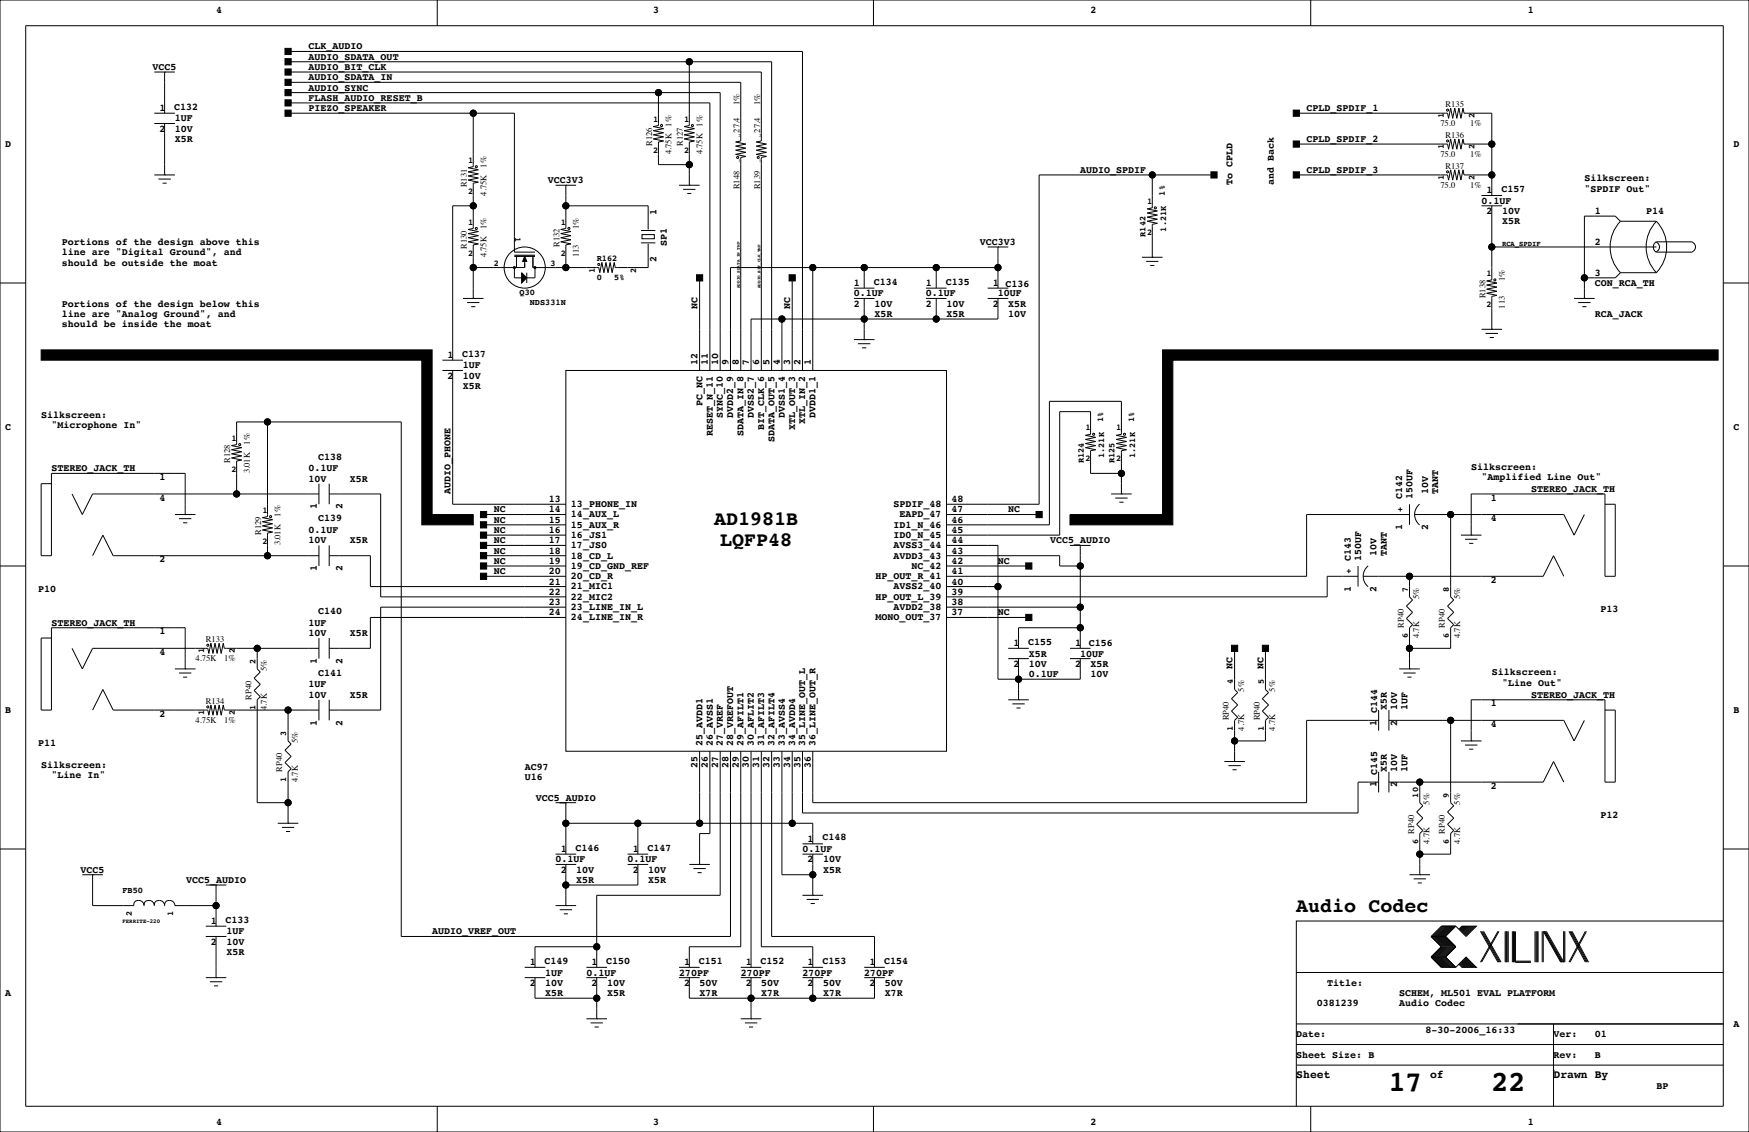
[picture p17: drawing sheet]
<svg xmlns="http://www.w3.org/2000/svg" width="432mm" height="279mm" viewBox="0 0 432 279" stroke-linecap="round" stroke-linejoin="round" font-family="sans-serif">
<defs><g id="words">
<g font-size="7.1">
<text x="342.8" y="269.3">17</text>
<text x="368.2" y="269.3">22</text>
</g>
<g font-size="4.9">
<text x="176.3" y="129.7">AD1981B</text>
<text x="177.8" y="134.7">LQFP48</text>
<text x="320" y="225.1">Audio Codec</text>
</g>
<g font-size="2.8">
<text x="320" y="266.1">Sheet</text>
<text x="353.1" y="266.1">of</text>
<text x="383.5" y="266.1">Drawn By</text>
</g>
<g font-size="2.5">
<text x="53.3" y="3.3">4</text>
<text x="161.3" y="3.3">3</text>
<text x="269.2" y="3.3">2</text>
<text x="377.2" y="3.3">1</text>
<text x="37.7" y="17.3">VCC5</text>
<text x="76.2" y="14.7">AUDIO_SDATA_OUT</text>
<text x="76.2" y="17.3">AUDIO_BIT_CLK</text>
<text x="76.2" y="12.2">CLK_AUDIO</text>
<text x="76.2" y="22.4">AUDIO_SYNC</text>
<text x="76.2" y="19.8">AUDIO_SDATA_IN</text>
<text x="39.4" y="27.4">1</text>
<text x="43" y="27.1">C132</text>
<text x="43.2" y="30">1UF</text>
<text x="76.2" y="24.9">FLASH_AUDIO_RESET_B</text>
<text x="76.2" y="27.4">PIEZO_SPEAKER</text>
<text x="322.6" y="27.4">CPLD_SPDIF_1</text>
<text x="39.4" y="32.5">2</text>
<text x="43.2" y="35.1">X5R</text>
<text x="43.2" y="32.5">10V</text>
<text x="322.6" y="35.1">CPLD_SPDIF_2</text>
<text x="1.3" y="36.3">D</text>
<text x="428" y="36.3">D</text>
<text x="135.3" y="45.2">VCC3V3</text>
<text x="266.7" y="42.7">AUDIO_SPDIF</text>
<text x="304.3" y="45.7" transform="rotate(-90 304.3 45.7)">To CPLD</text>
<text x="314.5" y="45.7" transform="rotate(-90 314.5 45.7)">and Back</text>
<text x="322.6" y="42.7">CPLD_SPDIF_3</text>
<text x="367" y="47.8">1</text>
<text x="370.7" y="47.4">C157</text>
<text x="391.2" y="47.3">&quot;SPDIF Out&quot;</text>
<text x="391.2" y="44.8">Silkscreen:</text>
<text x="162.1" y="53" transform="rotate(-90 162.1 53)">1</text>
<text x="365.8" y="50.3">0.1UF</text>
<text x="367" y="52.8">2</text>
<text x="370.8" y="52.8">10V</text>
<text x="393.7" y="52.8">1</text>
<text x="406.4" y="52.8">P14</text>
<text x="370.8" y="55.4">X5R</text>
<text x="15.2" y="60.5">Portions of the design above this</text>
<text x="15.2" y="63">line are &quot;Digital Ground&quot;, and</text>
<text x="15.2" y="65.5">should be outside the moat</text>
<text x="162.1" y="64.7" transform="rotate(-90 162.1 64.7)">2</text>
<text x="164.6" y="60.6" transform="rotate(-90 164.6 60.6)">SP1</text>
<text x="241.9" y="60.5">VCC3V3</text>
<text x="393.7" y="60.5">2</text>
<text x="210.8" y="70.6">1</text>
<text x="215.7" y="70.3">C134</text>
<text x="228.6" y="70.6">1</text>
<text x="233.5" y="70.3">C135</text>
<text x="245.1" y="70.6">1</text>
<text x="248.2" y="70.8">C136</text>
<text x="393.7" y="70.6">CON_RCA_TH</text>
<text x="393.7" y="68.1">3</text>
<text x="15.2" y="75.7">Portions of the design below this</text>
<text x="172.2" y="76.2" transform="rotate(-90 172.2 76.2)">NC</text>
<text x="195.1" y="76.2" transform="rotate(-90 195.1 76.2)">NC</text>
<text x="210.8" y="75.7">2</text>
<text x="210.8" y="73.2">0.1UF</text>
<text x="215.9" y="75.7">10V</text>
<text x="228.6" y="75.7">2</text>
<text x="228.6" y="73.2">0.1UF</text>
<text x="233.7" y="75.7">10V</text>
<text x="245.1" y="75.7">2</text>
<text x="246.4" y="73.2">10UF</text>
<text x="248.9" y="75.7">X5R</text>
<text x="15.2" y="78.2">line are &quot;Analog Ground&quot;, and</text>
<text x="15.2" y="80.8">should be inside the moat</text>
<text x="215.9" y="78.2">X5R</text>
<text x="233.7" y="78.2">X5R</text>
<text x="248.9" y="78.2">10V</text>
<text x="393.7" y="78.2">RCA_JACK</text>
<text x="110.5" y="88.4">1</text>
<text x="114.1" y="88.1">C137</text>
<text x="110.5" y="93.5">2</text>
<text x="114.3" y="93.5">10V</text>
<text x="114.3" y="90.9">1UF</text>
<text x="172.2" y="90.2" transform="rotate(-90 172.2 90.2)">12</text>
<text x="174.8" y="90.2" transform="rotate(-90 174.8 90.2)">11</text>
<text x="177.3" y="90.2" transform="rotate(-90 177.3 90.2)">10</text>
<text x="179.8" y="90.2" transform="rotate(-90 179.8 90.2)">9</text>
<text x="182.4" y="90.2" transform="rotate(-90 182.4 90.2)">8</text>
<text x="184.9" y="90.2" transform="rotate(-90 184.9 90.2)">7</text>
<text x="187.5" y="90.2" transform="rotate(-90 187.5 90.2)">6</text>
<text x="190" y="90.2" transform="rotate(-90 190 90.2)">5</text>
<text x="192.5" y="90.2" transform="rotate(-90 192.5 90.2)">4</text>
<text x="195.1" y="90.2" transform="rotate(-90 195.1 90.2)">3</text>
<text x="197.6" y="90.2" transform="rotate(-90 197.6 90.2)">2</text>
<text x="200.2" y="90.2" transform="rotate(-90 200.2 90.2)">1</text>
<text x="114.3" y="96">X5R</text>
<text x="173.4" y="100.1" transform="rotate(-90 173.4 100.1)">PC_NC</text>
<text x="1.3" y="106.2">C</text>
<text x="10.2" y="103.2">Silkscreen:</text>
<text x="12.7" y="105.8">&quot;Microphone In&quot;</text>
<text x="176" y="107.5" transform="rotate(-90 176 107.5)">RESET_N_11</text>
<text x="178.5" y="103.1" transform="rotate(-90 178.5 103.1)">SYNC_10</text>
<text x="181" y="103.1" transform="rotate(-90 181 103.1)">DVDD2_9</text>
<text x="183.6" y="107.5" transform="rotate(-90 183.6 107.5)">SDATA_IN_8</text>
<text x="186.1" y="103.1" transform="rotate(-90 186.1 103.1)">DVSS2_7</text>
<text x="188.7" y="106" transform="rotate(-90 188.7 106)">BIT_CLK_6</text>
<text x="193.7" y="103.1" transform="rotate(-90 193.7 103.1)">DVSS1_4</text>
<text x="196.3" y="106" transform="rotate(-90 196.3 106)">XTL_OUT_3</text>
<text x="198.8" y="104.6" transform="rotate(-90 198.8 104.6)">XTL_IN_2</text>
<text x="201.4" y="103.1" transform="rotate(-90 201.4 103.1)">DVDD1_1</text>
<text x="428" y="106.2">C</text>
<text x="78.6" y="113.5">C138</text>
<text x="191.2" y="109" transform="rotate(-90 191.2 109)">SDATA_OUT_5</text>
<text x="12.7" y="116.3">STEREO_JACK_TH</text>
<text x="39.4" y="118.5">1</text>
<text x="76.2" y="116.3">0.1UF</text>
<text x="76.2" y="118.9">10V</text>
<text x="86.4" y="118.9">X5R</text>
<text x="363.2" y="115.9">Silkscreen:</text>
<text x="365.8" y="118.5">&quot;Amplified Line Out&quot;</text>
<text x="39.4" y="123.5">4</text>
<text x="78.2" y="125.7" transform="rotate(-90 78.2 125.7)">1</text>
<text x="84.6" y="125.7" transform="rotate(-90 84.6 125.7)">2</text>
<text x="111.3" y="121.9" transform="rotate(-90 111.3 121.9)">AUDIO_PHONE</text>
<text x="135.5" y="124">13</text>
<text x="141" y="125.2">13_PHONE_IN</text>
<text x="220.6" y="125.2">SPDIF_48</text>
<text x="234.9" y="124">48</text>
<text x="346.2" y="123.2" transform="rotate(-90 346.2 123.2)">C142</text>
<text x="348.7" y="123.2" transform="rotate(-90 348.7 123.2)">150UF</text>
<text x="352.6" y="121.9" transform="rotate(-90 352.6 121.9)">10V</text>
<text x="355.1" y="121.9" transform="rotate(-90 355.1 121.9)">TANT</text>
<text x="368.1" y="123.5">1</text>
<text x="378" y="121.4">STEREO_JACK_TH</text>
<text x="76.2" y="131.6">0.1UF</text>
<text x="78.6" y="128.7">C139</text>
<text x="121.9" y="129">NC</text>
<text x="121.9" y="126.5">NC</text>
<text x="121.9" y="131.6">NC</text>
<text x="135.5" y="126.5">14</text>
<text x="135.5" y="129">15</text>
<text x="135.5" y="131.6">16</text>
<text x="141" y="127.7">14_AUX_L</text>
<text x="141" y="130.2">15_AUX_R</text>
<text x="220.6" y="130.2">ID1_N_46</text>
<text x="222" y="127.7">EAPD_47</text>
<text x="234.9" y="131.6">45</text>
<text x="234.9" y="129">46</text>
<text x="234.9" y="126.5">47</text>
<text x="248.9" y="126.5">NC</text>
<text x="346.2" y="130.8" transform="rotate(-90 346.2 130.8)">1</text>
<text x="352.6" y="130.8" transform="rotate(-90 352.6 130.8)">2</text>
<text x="368.1" y="128.6">4</text>
<text x="76.2" y="134.1">10V</text>
<text x="86.4" y="134.1">X5R</text>
<text x="121.9" y="136.7">NC</text>
<text x="121.9" y="134.1">NC</text>
<text x="135.5" y="134.1">17</text>
<text x="135.5" y="136.7">18</text>
<text x="141" y="132.8">16_JS1</text>
<text x="141" y="135.3">17_JS0</text>
<text x="141" y="137.9">18_CD_L</text>
<text x="220.6" y="137.9">AVDD3_43</text>
<text x="220.6" y="135.3">AVSS3_44</text>
<text x="220.6" y="132.8">ID0_N_45</text>
<text x="234.9" y="136.7">43</text>
<text x="234.9" y="134.1">44</text>
<text x="259.3" y="134.1">VCC5_AUDIO</text>
<text x="339.9" y="137.2" transform="rotate(-90 339.9 137.2)">10V</text>
<text x="342.4" y="137.2" transform="rotate(-90 342.4 137.2)">TANT</text>
<text x="39.4" y="138.8">2</text>
<text x="78.2" y="141" transform="rotate(-90 78.2 141)">1</text>
<text x="84.6" y="141" transform="rotate(-90 84.6 141)">2</text>
<text x="121.9" y="139.2">NC</text>
<text x="121.9" y="141.7">NC</text>
<text x="135.5" y="139.2">19</text>
<text x="135.5" y="141.7">20</text>
<text x="141" y="140.4">19_CD_GND_REF</text>
<text x="141" y="142.9">20_CD_R</text>
<text x="216.1" y="142.9">HP_OUT_R_41</text>
<text x="225" y="140.4">NC_42</text>
<text x="234.9" y="141.7">41</text>
<text x="234.9" y="139.2">42</text>
<text x="246.4" y="139.2">NC</text>
<text x="333.5" y="138.4" transform="rotate(-90 333.5 138.4)">C143</text>
<text x="336" y="138.4" transform="rotate(-90 336 138.4)">150UF</text>
<text x="368.1" y="143.9">2</text>
<text x="9.4" y="146.1">P10</text>
<text x="135.5" y="144.3">21</text>
<text x="135.5" y="146.8">22</text>
<text x="135.5" y="149.4">23</text>
<text x="141" y="145.5">21_MIC1</text>
<text x="141" y="148">22_MIC2</text>
<text x="216.1" y="148">HP_OUT_L_39</text>
<text x="220.6" y="145.5">AVSS2_40</text>
<text x="234.9" y="149.4">38</text>
<text x="234.9" y="146.8">39</text>
<text x="234.9" y="144.3">40</text>
<text x="333.5" y="146" transform="rotate(-90 333.5 146)">1</text>
<text x="339.9" y="146" transform="rotate(-90 339.9 146)">2</text>
<text x="12.7" y="154.4">STEREO_JACK_TH</text>
<text x="76.2" y="154.4">1UF</text>
<text x="78.6" y="151.6">C140</text>
<text x="135.5" y="151.9">24</text>
<text x="141" y="150.6">23_LINE_IN_L</text>
<text x="141" y="153.1">24_LINE_IN_R</text>
<text x="216.1" y="153.1">MONO_OUT_37</text>
<text x="220.6" y="150.6">AVDD2_38</text>
<text x="234.9" y="151.9">37</text>
<text x="246.4" y="151.9">NC</text>
<text x="395.1" y="151.1">P13</text>
<text x="39.4" y="156.6">1</text>
<text x="39.4" y="161.6">4</text>
<text x="76.2" y="157">10V</text>
<text x="86.4" y="157">X5R</text>
<text x="250.2" y="159.5">1</text>
<text x="253.8" y="159.2">C155</text>
<text x="265.4" y="159.5">1</text>
<text x="268.8" y="159.4">C156</text>
<text x="78.2" y="163.8" transform="rotate(-90 78.2 163.8)">1</text>
<text x="78.6" y="166.8">C141</text>
<text x="84.6" y="163.8" transform="rotate(-90 84.6 163.8)">2</text>
<text x="250.2" y="164.6">2</text>
<text x="254" y="167.1">0.1UF</text>
<text x="254" y="164.6">10V</text>
<text x="254" y="162.1">X5R</text>
<text x="265.4" y="164.6">2</text>
<text x="266.7" y="162.1">10UF</text>
<text x="269.2" y="164.6">X5R</text>
<text x="269.2" y="167.1">10V</text>
<text x="304.3" y="165.1" transform="rotate(-90 304.3 165.1)">NC</text>
<text x="311.9" y="165.1" transform="rotate(-90 311.9 165.1)">NC</text>
<text x="368.3" y="166.7">Silkscreen:</text>
<text x="76.2" y="169.7">1UF</text>
<text x="76.2" y="172.2">10V</text>
<text x="86.4" y="172.2">X5R</text>
<text x="370.8" y="169.3">&quot;Line Out&quot;</text>
<text x="378" y="172.2">STEREO_JACK_TH</text>
<text x="1.3" y="176">B</text>
<text x="39.4" y="176.9">2</text>
<text x="78.2" y="179.1" transform="rotate(-90 78.2 179.1)">1</text>
<text x="84.6" y="179.1" transform="rotate(-90 84.6 179.1)">2</text>
<text x="339.9" y="179.1" transform="rotate(-90 339.9 179.1)">1</text>
<text x="340" y="175.9" transform="rotate(-90 340 175.9)">C144</text>
<text x="342.4" y="175.3" transform="rotate(-90 342.4 175.3)">X5R</text>
<text x="344.9" y="179.1" transform="rotate(-90 344.9 179.1)">2</text>
<text x="344.9" y="175.3" transform="rotate(-90 344.9 175.3)">10V</text>
<text x="347.5" y="175.3" transform="rotate(-90 347.5 175.3)">1UF</text>
<text x="368.1" y="174.3">1</text>
<text x="368.1" y="179.4">4</text>
<text x="428" y="176">B</text>
<text x="9.4" y="184.2">P11</text>
<text x="173.4" y="184.1" transform="rotate(-90 173.4 184.1)">25_AVDD1</text>
<text x="176" y="184.1" transform="rotate(-90 176 184.1)">26_AVSS1</text>
<text x="178.5" y="184.1" transform="rotate(-90 178.5 184.1)">27_VREF</text>
<text x="181" y="184.1" transform="rotate(-90 181 184.1)">28_VREFOUT</text>
<text x="183.6" y="184.1" transform="rotate(-90 183.6 184.1)">29_AFILT1</text>
<text x="186.1" y="184.1" transform="rotate(-90 186.1 184.1)">30_AFLIT2</text>
<text x="188.7" y="184.1" transform="rotate(-90 188.7 184.1)">31_AFILT3</text>
<text x="191.2" y="184.1" transform="rotate(-90 191.2 184.1)">32_AFILT4</text>
<text x="193.7" y="184.1" transform="rotate(-90 193.7 184.1)">33_AVSS4</text>
<text x="196.3" y="184.1" transform="rotate(-90 196.3 184.1)">34_AVDD4</text>
<text x="198.8" y="184.1" transform="rotate(-90 198.8 184.1)">35_LINE_OUT_L</text>
<text x="201.4" y="184.1" transform="rotate(-90 201.4 184.1)">36_LINE_OUT_R</text>
<text x="10.2" y="189.6">Silkscreen:</text>
<text x="129.5" y="190">AC97</text>
<text x="172.2" y="189.7" transform="rotate(-90 172.2 189.7)">25</text>
<text x="174.8" y="189.7" transform="rotate(-90 174.8 189.7)">26</text>
<text x="177.3" y="189.7" transform="rotate(-90 177.3 189.7)">27</text>
<text x="179.8" y="189.7" transform="rotate(-90 179.8 189.7)">28</text>
<text x="182.4" y="189.7" transform="rotate(-90 182.4 189.7)">29</text>
<text x="184.9" y="189.7" transform="rotate(-90 184.9 189.7)">30</text>
<text x="187.5" y="189.7" transform="rotate(-90 187.5 189.7)">31</text>
<text x="190" y="189.7" transform="rotate(-90 190 189.7)">32</text>
<text x="192.5" y="189.7" transform="rotate(-90 192.5 189.7)">33</text>
<text x="195.1" y="189.7" transform="rotate(-90 195.1 189.7)">34</text>
<text x="197.6" y="189.7" transform="rotate(-90 197.6 189.7)">35</text>
<text x="200.2" y="189.7" transform="rotate(-90 200.2 189.7)">36</text>
<text x="340" y="191.2" transform="rotate(-90 340 191.2)">C145</text>
<text x="342.4" y="190.5" transform="rotate(-90 342.4 190.5)">X5R</text>
<text x="344.9" y="190.5" transform="rotate(-90 344.9 190.5)">10V</text>
<text x="347.5" y="190.5" transform="rotate(-90 347.5 190.5)">1UF</text>
<text x="12.7" y="192.1">&quot;Line In&quot;</text>
<text x="129.5" y="192.5">U16</text>
<text x="132.3" y="197.6">VCC5_AUDIO</text>
<text x="339.9" y="194.3" transform="rotate(-90 339.9 194.3)">1</text>
<text x="344.9" y="194.3" transform="rotate(-90 344.9 194.3)">2</text>
<text x="368.1" y="194.7">2</text>
<text x="395.1" y="201.9">P12</text>
<text x="142.1" y="210">C146</text>
<text x="159.9" y="210">C147</text>
<text x="199.4" y="207.8">1</text>
<text x="203" y="207.4">C148</text>
<text x="19.9" y="215.4">VCC5</text>
<text x="137.2" y="212.9">0.1UF</text>
<text x="138.4" y="210.3">1</text>
<text x="138.4" y="215.4">2</text>
<text x="142.2" y="215.4">10V</text>
<text x="154.9" y="212.9">0.1UF</text>
<text x="156.2" y="215.4">2</text>
<text x="156.2" y="210.3">1</text>
<text x="160" y="215.4">10V</text>
<text x="198.1" y="210.3">0.1UF</text>
<text x="199.4" y="212.9">2</text>
<text x="203.2" y="215.4">X5R</text>
<text x="203.2" y="212.9">10V</text>
<text x="45.9" y="217.9">VCC5_AUDIO</text>
<text x="142.2" y="217.9">X5R</text>
<text x="160" y="217.9">X5R</text>
<text x="55.7" y="227.8">C133</text>
<text x="52.1" y="233.2">2</text>
<text x="52.1" y="228.1">1</text>
<text x="55.9" y="230.6">1UF</text>
<text x="55.9" y="233.2">10V</text>
<text x="106.7" y="230.6">AUDIO_VREF_OUT</text>
<text x="55.9" y="235.7">X5R</text>
<text x="130.8" y="238.3">1</text>
<text x="134.5" y="237.9">C149</text>
<text x="146" y="238.3">1</text>
<text x="149.7" y="237.9">C150</text>
<text x="168.9" y="238.3">1</text>
<text x="172.6" y="237.9">C151</text>
<text x="184.1" y="238.3">1</text>
<text x="187.8" y="237.9">C152</text>
<text x="199.4" y="238.3">1</text>
<text x="203" y="237.9">C153</text>
<text x="214.6" y="238.3">1</text>
<text x="218.3" y="237.9">C154</text>
<text x="1.3" y="245.9">A</text>
<text x="130.8" y="243.3">2</text>
<text x="134.6" y="245.9">X5R</text>
<text x="134.6" y="243.3">10V</text>
<text x="134.6" y="240.8">1UF</text>
<text x="144.8" y="240.8">0.1UF</text>
<text x="146" y="243.3">2</text>
<text x="149.9" y="243.3">10V</text>
<text x="149.9" y="245.9">X5R</text>
<text x="167.6" y="240.8">270PF</text>
<text x="168.9" y="243.3">2</text>
<text x="172.7" y="245.9">X7R</text>
<text x="172.7" y="243.3">50V</text>
<text x="182.9" y="240.8">270PF</text>
<text x="184.1" y="243.3">2</text>
<text x="188" y="243.3">50V</text>
<text x="188" y="245.9">X7R</text>
<text x="198.1" y="240.8">270PF</text>
<text x="199.4" y="243.3">2</text>
<text x="203.2" y="243.3">50V</text>
<text x="203.2" y="245.9">X7R</text>
<text x="213.4" y="240.8">270PF</text>
<text x="214.6" y="243.3">2</text>
<text x="218.4" y="245.9">X7R</text>
<text x="218.4" y="243.3">50V</text>
<text x="327.7" y="243.3">Title:</text>
<text x="345.4" y="245.9">SCHEM, ML501 EVAL PLATFORM</text>
<text x="325.1" y="248.4">0381239</text>
<text x="345.4" y="248.4">Audio Codec</text>
<text x="320" y="256">Date:</text>
<text x="351.9" y="255">8-30-2006_16:33</text>
<text x="383.5" y="256">Ver:</text>
<text x="393.7" y="256">01</text>
<text x="428" y="253.5">A</text>
<text x="320" y="261.1">Sheet Size: B</text>
<text x="383.5" y="261.1">Rev:</text>
<text x="393.7" y="261.1">B</text>
<text x="408.9" y="268.7">BP</text>
<text x="53.3" y="277.6">4</text>
<text x="161.3" y="277.6">3</text>
<text x="269.2" y="277.6">2</text>
<text x="377.2" y="277.6">1</text>
</g>
<g font-size="2.1">
<text x="182.6" y="25.9" transform="rotate(-90 182.6 25.9)">1%</text>
<text x="187.6" y="25.9" transform="rotate(-90 187.6 25.9)">1%</text>
<text x="356.4" y="29.2" transform="rotate(-90 356.4 29.2)">1</text>
<text x="356.9" y="26.4">R135</text>
<text x="364.1" y="29.2" transform="rotate(-90 364.1 29.2)">2</text>
<text x="161.3" y="30">1</text>
<text x="165.8" y="31.2" transform="rotate(-90 165.8 31.2)">1%</text>
<text x="168.9" y="30">1</text>
<text x="173.4" y="31.2" transform="rotate(-90 173.4 31.2)">1%</text>
<text x="182.6" y="32.8" transform="rotate(-90 182.6 32.8)">27.4</text>
<text x="187.6" y="32.8" transform="rotate(-90 187.6 32.8)">27.4</text>
<text x="355.6" y="31.2">75.0</text>
<text x="356.9" y="34">R136</text>
<text x="363" y="31.2">1%</text>
<text x="115.6" y="40.2">1</text>
<text x="120.1" y="41.4" transform="rotate(-90 120.1 41.4)">1%</text>
<text x="161" y="36.1" transform="rotate(-90 161 36.1)">R126</text>
<text x="161.3" y="37.7">2</text>
<text x="165.8" y="38.1" transform="rotate(-90 165.8 38.1)">4.75K</text>
<text x="168.6" y="36.1" transform="rotate(-90 168.6 36.1)">R127</text>
<text x="168.9" y="37.7">2</text>
<text x="173.4" y="38.1" transform="rotate(-90 173.4 38.1)">4.75K</text>
<text x="355.6" y="38.8">75.0</text>
<text x="356.4" y="36.8" transform="rotate(-90 356.4 36.8)">1</text>
<text x="356.9" y="41.6">R137</text>
<text x="363" y="38.8">1%</text>
<text x="364.1" y="36.8" transform="rotate(-90 364.1 36.8)">2</text>
<text x="115.3" y="46.2" transform="rotate(-90 115.3 46.2)">R131</text>
<text x="115.6" y="47.8">2</text>
<text x="182.6" y="46.7" transform="rotate(-90 182.6 46.7)">R148</text>
<text x="187.6" y="46.7" transform="rotate(-90 187.6 46.7)">R139</text>
<text x="355.6" y="46.4">75.0</text>
<text x="356.4" y="44.4" transform="rotate(-90 356.4 44.4)">1</text>
<text x="363" y="46.4">1%</text>
<text x="364.1" y="44.4" transform="rotate(-90 364.1 44.4)">2</text>
<text x="120.1" y="48.3" transform="rotate(-90 120.1 48.3)">4.75K</text>
<text x="283.2" y="50.4">1</text>
<text x="287.6" y="48.3" transform="rotate(-90 287.6 48.3)">1%</text>
<text x="115.6" y="55.4">1</text>
<text x="120.1" y="56.6" transform="rotate(-90 120.1 56.6)">1%</text>
<text x="127.2" y="58.4" transform="rotate(90 127.2 58.4)">1</text>
<text x="138.4" y="55.4">1</text>
<text x="142.9" y="56.6" transform="rotate(-90 142.9 56.6)">1%</text>
<text x="282.8" y="58.4" transform="rotate(-90 282.8 58.4)">R142</text>
<text x="283.2" y="58">2</text>
<text x="287.9" y="57.2" transform="rotate(-90 287.9 57.2)">1.21K</text>
<text x="115.3" y="61.5" transform="rotate(-90 115.3 61.5)">R130</text>
<text x="115.6" y="63.1">2</text>
<text x="120.1" y="63.5" transform="rotate(-90 120.1 63.5)">4.75K</text>
<text x="121.9" y="65.6">2</text>
<text x="135.9" y="65.6">3</text>
<text x="138.1" y="61" transform="rotate(-90 138.1 61)">R132</text>
<text x="138.4" y="63.1">2</text>
<text x="142.9" y="63.5" transform="rotate(-90 142.9 63.5)">113</text>
<text x="147.3" y="64.3">R162</text>
<text x="146.9" y="67.3" transform="rotate(-90 146.9 67.3)">1</text>
<text x="147.3" y="69.2">0</text>
<text x="151.6" y="69.2">5%</text>
<text x="157" y="67.3" transform="rotate(-90 157 67.3)">2</text>
<text x="367" y="68.1">1</text>
<text x="371.5" y="69.3" transform="rotate(-90 371.5 69.3)">1%</text>
<text x="128.3" y="72.8">Q30</text>
<text x="130.8" y="75.3">NDS331N</text>
<text x="366.7" y="73.7" transform="rotate(-90 366.7 73.7)">R138</text>
<text x="367" y="75.8">2</text>
<text x="371.5" y="76.2" transform="rotate(-90 371.5 76.2)">113</text>
<text x="268" y="106.2">1</text>
<text x="272.4" y="104.1" transform="rotate(-90 272.4 104.1)">1%</text>
<text x="275.6" y="106.2">1</text>
<text x="280" y="104.1" transform="rotate(-90 280 104.1)">1%</text>
<text x="57.1" y="108.8">1</text>
<text x="61.7" y="109.7" transform="rotate(-90 61.7 109.7)">1%</text>
<text x="268" y="113.9">2</text>
<text x="272.6" y="113" transform="rotate(-90 272.6 113)">1.21K</text>
<text x="275.6" y="113.9">2</text>
<text x="280.2" y="113" transform="rotate(-90 280.2 113)">1.21K</text>
<text x="56.8" y="114.3" transform="rotate(-90 56.8 114.3)">R128</text>
<text x="57.1" y="116.4">2</text>
<text x="61.7" y="116.8" transform="rotate(-90 61.7 116.8)">3.01K</text>
<text x="267.5" y="114.3" transform="rotate(-90 267.5 114.3)">R124</text>
<text x="275.2" y="114.3" transform="rotate(-90 275.2 114.3)">R125</text>
<text x="64.8" y="126.6">1</text>
<text x="69.3" y="127.5" transform="rotate(-90 69.3 127.5)">1%</text>
<text x="64.5" y="132.1" transform="rotate(-90 64.5 132.1)">R129</text>
<text x="64.8" y="134.2">2</text>
<text x="69.3" y="134.6" transform="rotate(-90 69.3 134.6)">3.01K</text>
<text x="347.5" y="146" transform="rotate(-90 347.5 146)">7</text>
<text x="350.4" y="147.8" transform="rotate(-90 350.4 147.8)">5%</text>
<text x="357.7" y="146" transform="rotate(-90 357.7 146)">8</text>
<text x="360.5" y="147.8" transform="rotate(-90 360.5 147.8)">5%</text>
<text x="346.6" y="154.9" transform="rotate(-90 346.6 154.9)">RP40</text>
<text x="356.7" y="154.9" transform="rotate(-90 356.7 154.9)">RP40</text>
<text x="50.4" y="161.3" transform="rotate(-90 50.4 161.3)">1</text>
<text x="50.8" y="158.4">R133</text>
<text x="58" y="161.3" transform="rotate(-90 58 161.3)">2</text>
<text x="347.5" y="157.5" transform="rotate(-90 347.5 157.5)">6</text>
<text x="350.4" y="157.5" transform="rotate(-90 350.4 157.5)">4.7K</text>
<text x="357.7" y="157.5" transform="rotate(-90 357.7 157.5)">6</text>
<text x="360.5" y="157.5" transform="rotate(-90 360.5 157.5)">4.7K</text>
<text x="48.3" y="163.3">4.75K</text>
<text x="55.4" y="163.3">1%</text>
<text x="63.1" y="163.8" transform="rotate(-90 63.1 163.8)">2</text>
<text x="65.9" y="165.6" transform="rotate(-90 65.9 165.6)">5%</text>
<text x="50.8" y="173.7">R134</text>
<text x="62.1" y="172.7" transform="rotate(-90 62.1 172.7)">RP40</text>
<text x="304.4" y="168.9" transform="rotate(-90 304.4 168.9)">4</text>
<text x="307.2" y="170.7" transform="rotate(-90 307.2 170.7)">5%</text>
<text x="312" y="168.9" transform="rotate(-90 312 168.9)">5</text>
<text x="314.8" y="170.7" transform="rotate(-90 314.8 170.7)">5%</text>
<text x="48.3" y="178.5">4.75K</text>
<text x="50.4" y="176.5" transform="rotate(-90 50.4 176.5)">1</text>
<text x="55.4" y="178.5">1%</text>
<text x="58" y="176.5" transform="rotate(-90 58 176.5)">2</text>
<text x="63.1" y="175.3" transform="rotate(-90 63.1 175.3)">1</text>
<text x="65.9" y="175.3" transform="rotate(-90 65.9 175.3)">4.7K</text>
<text x="303.4" y="177.8" transform="rotate(-90 303.4 177.8)">RP40</text>
<text x="311" y="177.8" transform="rotate(-90 311 177.8)">RP40</text>
<text x="70.7" y="181.6" transform="rotate(-90 70.7 181.6)">3</text>
<text x="73.5" y="183.4" transform="rotate(-90 73.5 183.4)">5%</text>
<text x="304.4" y="180.3" transform="rotate(-90 304.4 180.3)">1</text>
<text x="307.2" y="180.3" transform="rotate(-90 307.2 180.3)">4.7K</text>
<text x="312" y="180.3" transform="rotate(-90 312 180.3)">1</text>
<text x="314.8" y="180.3" transform="rotate(-90 314.8 180.3)">4.7K</text>
<text x="69.7" y="190.5" transform="rotate(-90 69.7 190.5)">RP40</text>
<text x="70.7" y="193" transform="rotate(-90 70.7 193)">1</text>
<text x="73.5" y="193" transform="rotate(-90 73.5 193)">4.7K</text>
<text x="350.1" y="196.8" transform="rotate(-90 350.1 196.8)">10</text>
<text x="357.7" y="196.8" transform="rotate(-90 357.7 196.8)">9</text>
<text x="352.9" y="198.6" transform="rotate(-90 352.9 198.6)">5%</text>
<text x="360.5" y="198.6" transform="rotate(-90 360.5 198.6)">5%</text>
<text x="349.1" y="205.7" transform="rotate(-90 349.1 205.7)">RP40</text>
<text x="350.1" y="208.3" transform="rotate(-90 350.1 208.3)">6</text>
<text x="352.9" y="208.3" transform="rotate(-90 352.9 208.3)">4.7K</text>
<text x="356.7" y="205.7" transform="rotate(-90 356.7 205.7)">RP40</text>
<text x="357.7" y="208.3" transform="rotate(-90 357.7 208.3)">6</text>
<text x="360.5" y="208.3" transform="rotate(-90 360.5 208.3)">4.7K</text>
<text x="30.2" y="220.3">FB50</text>
<text x="32.6" y="226.1" transform="rotate(-90 32.6 226.1)">2</text>
<text x="42.7" y="226.1" transform="rotate(-90 42.7 226.1)">1</text>
</g>
<text font-size="1.8" x="370.8" y="60.6">RCA_SPDIF</text>
<text font-size="1.4" x="30.2" y="227.8">FERRITE-220</text>
<g font-size="1.1">
<text x="182.4" y="33.8">2</text>
<text x="187.4" y="33.8">2</text>
<text x="182.4" y="40.1">1</text>
<text x="187.4" y="40.1">1</text>
<text x="182.7" y="71.1" transform="rotate(-90 182.7 71.1)">AUDIO_SDATA_IN_TMP</text>
<text x="187.7" y="71.1" transform="rotate(-90 187.7 71.1)">AUDIO_BIT_CLK_TMP</text>
</g>
</g></defs>
<g fill="none" stroke="#000" stroke-width=".25">
<path d="M0 0h431.8v279.4h-431.8zM6.3 6.4h419.1v266.6h-419.1zM38.1 17.8h5.1M40.6 17.8h.1M40.6 17.8v10.1M71.1 12.7h127v78.7M71.1 15.2h119.4v76.2M71.1 17.8h116.9v17l-1.3 .3 2.5 .5-2.5 .5 2.5 .5-2.5 .5 2.5 .5-2.5 .5 2.5 .5-1.2 .3v52.5M107.9 0v6.4M170.2 15.2v15.8l-1.3 .2 2.5 .6-2.5 .5 2.5 .5-2.5 .5 2.5 .5-2.5 .5 2.5 .5-1.2 .3v10.6M215.6 0v6.4M323.6 0v6.4"/>
<path d="M38.1 30.5h5.1M38.1 27.9h5.1M40.6 30.5v12.7M71.1 27.9h55.9v34.3h5.1M71.1 20.3h111.8v14.5l-1.3 .3 2.5 .5-2.5 .5 2.5 .5-2.5 .5 2.5 .5-2.5 .5 2.5 .5-1.2 .3v52.5M71.1 22.9h106.7v68.5M71.1 25.4h104.2v66M116.8 27.9v13.2l-1.2 .3 2.5 .5-2.5 .5 2.5 .5-2.5 .5 2.5 .5-2.5 .5 2.5 .6-1.3 .2v11.2l-1.2 .2 2.5 .6-2.5 .5 2.5 .5-2.5 .5 2.5 .5-2.5 .5 2.5 .5-1.3 .3v13.2M162.6 22.9v8.1l-1.3 .2 2.5 .6-2.5 .5 2.5 .5-2.5 .5 2.5 .5-2.5 .5 2.5 .5-1.2 .3v5.5h7.6M320 27.9h37.4l.2 1.3 .5-2.5 .5 2.5 .6-2.5 .5 2.5 .5-2.5 .5 2.5 .5-2.5 .2 1.2h6.9v20.4M320 35.6h37.4l.2 1.2 .5-2.5 .5 2.5 .6-2.5 .5 2.5 .5-2.5 .5 2.5 .5-2.5 .2 1.3h6.9M38.1 43.2h5.1"/>
<path d="M39.1 44.2h3.1M40.1 45.2h1M40.6 43.2h.1M116.8 50.8h-5v38.1M137.2 45.7h5M139.7 45.7h.1M139.7 45.7v10.7l-1.3 .2 2.6 .6-2.6 .5 2.6 .5-2.6 .5 2.6 .5-2.6 .5 2.6 .5-1.3 .3v5.5M139.7 50.8h20.3v5.8M158.2 56.9h3.6M158.2 59.9h3.6M158.5 57.9h3v1h-3zM167.6 45.7h5.1"/>
<path d="M168.7 46.7h3M169.7 47.8h1M170.2 45.7h.1M284.5 43.2v8.1l-1.3 .3 2.6 .5-2.6 .5 2.6 .5-2.6 .5 2.6 .5-2.6 .5 2.6 .5-1.3 .3v8.1M299.7 43.2h-43.2v81.3h-22.8M320 43.2h37.4l.2 1.2 .5-2.5 .5 2.5 .6-2.5 .5 2.5 .5-2.5 .5 2.5 .5-2.5 .2 1.3h6.9M365.8 50.8h5M365.8 48.3h5M368.3 50.8v18.3l-1.3 .2 2.6 .5-2.6 .6 2.6 .5-2.6 .5 2.6 .5-2.6 .5 2.6 .5-1.3 .3v8.1M400 54.6h9a9.1 9.1 0 0 0 0 12.7h-9M400 54.6l-1.2-1.3h-7.6v20.4M400.1 54.6a9.1 9.1 0 0 0 0 12.7"/>
<path d="M408.9 59.8a1.27 1.27 0 0 1 .8 1.2 1.27 1.27 0 0 1-.8 1.1M408.9 54.6a9.1 9.1 0 0 1 0 12.7M408.9 59.7a1.52 1.52 0 0 0 0 2.6M408.9 59.7h8.9M417.8 59.8a1.27 1.27 0 0 1 .8 1.2 1.27 1.27 0 0 1-.8 1.1M0 69.8h6.3M114.3 73.7h5.1M115.3 74.7h3.1M116.3 75.7h1M116.8 73.7h.1M127 66v2.6h1.8M127 63h5.1"/>
<path d="M127 63.2h5.1M127.5 63.2v2.8M129.5 64.5v1.5h-12.7M130 67.3v2.5M132.1 66v2.6h-2.1M160 60.2v5.8h-8.1l-.3-1.2-.5 2.5-.5-2.5-.5 2.5-.5-2.5-.5 2.5-.5-2.5-.5 2.5-.3-1.3h-16.2v-2.8M172.7 68.6v22.8M193 78.7v12.7M195.6 68.6v22.8M200.7 66v25.4M210.8 73.7h5.1M210.8 71.1h5.1"/>
<path d="M213.4 66v5.1M213.4 73.7v10.1M228.6 73.7h5.1M228.6 71.1h5.1M231.1 66v5.1M231.1 73.7v5M243.8 61h5.1M243.8 73.7h5.1M243.8 71.1h5.1M246.4 61h.1M246.4 73.7v5h-61v12.7M246.4 66h-66.1v25.4"/>
<path d="M246.4 61v10.1M281.9 63.5h5.1M283 64.5h3M284 65.5h1M284.5 63.5h.1M368.3 61h40.6M388.6 73.7h5.1M389.6 74.7h3.1M390.7 75.7h1M391.2 73.7h.1M400 67.3l-1.2 1.3h-7.6M408.9 62.2h8.9"/>
<path d="M417.8 61h.1M425.4 69.8h6.4M109.2 91.4h5.1M109.2 88.9h5.1M111.8 91.4v33.1h27.9M139.7 91.4h94v94h-94zM210.8 83.8h5.1M211.8 84.8h3.1M212.9 85.9h1M213.4 83.8h.1M365.8 81.3h5M366.8 82.3h3"/>
<path d="M367.8 83.3h1M368.3 81.3h.1M12.7 119.4h-2.5v17.8h2.5v-20.4h33v10.2M66 104.1v23.4l-1.2 .3 2.5 .5-2.5 .5 2.5 .5-2.5 .5 2.5 .5-2.5 .5 2.5 .5-1.3 .3v5.6M78.7 119.4v5.1M81.3 119.4v5.1M276.9 116.8h-7.7v-5.5l1.3-.3-2.5-.5 2.5-.5-2.5-.5 2.5-.5-2.5-.5 2.5-.6-2.5-.5 1.2-.2v-5.6h-7.6v30.5h-27.9M0 139.7h6.3M17.8 121.9l2.5 5.1 2.6-5.1h55.8M22.9 137.2l2.5-5.1 2.5 5.1h50.8M43.2 127h5.1M44.2 128h3"/>
<path d="M45.2 129h1M45.7 127h.1M58.4 121.9v-8.1l1.3-.3-2.6-.5 2.6-.5-2.6-.5 2.6-.5-2.6-.5 2.6-.5-2.6-.5 1.3-.3v-5.6h40.7v127h81.2v-45.7M78.7 134.6v5.1M81.3 121.9h12.7v25.4h45.7M81.3 134.6v5.1M81.3 137.2h10.1v7.6h48.3M119.4 134.6h20.3M119.4 132.1h20.3M119.4 127h20.3M119.4 139.7h20.3M119.4 137.2h20.3"/>
<path d="M119.4 129.5h20.3M233.7 134.6h12.7v33h20.3v-5M233.7 127h22.8M233.7 139.7h20.3M233.7 137.2h27.9v2.5h5.1M264.2 134.6h5M266.7 134.6h.1M266.7 134.6v25.4M274.3 121.9h5.1M275.3 122.9h3.1M276.4 124h1M276.9 121.9h.1"/>
<path d="M276.9 121.9v-10.6l1.2-.3-2.5-.5 2.5-.5-2.5-.5 2.5-.5-2.5-.5 2.5-.6-2.5-.5 1.3-.2v-8.1h-17.8v30.4h-25.4M335.3 139.7v5.1M337.8 139.7a3.3 3.3 0 0 0 0 5.1M345.2 125.7h1M345.7 125.2v1M348 127h-25.4v15.2h-88.9M348 124.5v5M349.2 127h36.9l2.5 5.1 2.6-5.1M350.5 124.4a3.3 3.3 0 0 0 0 5.2M358.1 127v20.3l.8 .8-1.5 1.5 1.5 1.5-1.5 1.6 1.5 1.5-.8 .7v5.1h-10.1M360.7 132.1h5.1M361.7 133.1h3"/>
<path d="M362.7 134.1h1M363.2 132.1h.1M396.2 124.5h2.6v17.7h-2.6v-20.3h-33v10.2M425.4 139.7h6.4M12.7 157.5h-2.5v17.8h2.5v-20.4h33v10.2M78.7 157.5v5.1M81.3 157.5v5.1M119.4 142.2h20.3M139.7 152.4h-48.3v7.6h-10.1M139.7 149.9h-45.7v25.4h-12.7M233.7 152.4h20.3M233.7 144.8h12.7"/>
<path d="M233.7 149.9h33M266.7 154.9h-15.2v5.1M332.5 141h1M333 140.5v1M335.3 142.2h-7.6v5.1h-94M336.5 142.2h44.5l2.5-5 2.6 5M348 142.2v5.1l.7 .8-1.5 1.5 1.5 1.5-1.5 1.6 1.5 1.5-.7 .7v10.2M17.8 160l2.5 5.1 2.6-5.1h28.4l.3 1.3 .5-2.5 .5 2.5 .5-2.5 .5 2.5 .5-2.5 .5 2.5 .5-2.5 .3 1.2h23.3M22.9 175.3l2.5-5.1 2.5 5.1h23.4l.3 1.2 .5-2.5 .5 2.5 .5-2.5 .5 2.5 .5-2.5 .5 2.5 .5-2.5 .3 1.3h23.3M43.2 165.1h5.1M44.2 166.1h3M45.2 167.1h1"/>
<path d="M45.7 165.1h.1M63.5 160v5.1l.8 .8-1.6 1.5 1.6 1.5-1.6 1.5 1.6 1.6-.8 .7v25.4h7.6M71.1 175.3v7.6l.8 .7-1.5 1.6 1.5 1.5-1.5 1.5 1.5 1.5-.8 .8v12.7M78.7 172.7v5.1M81.3 172.7v5.1M248.9 160h5.1M248.9 172.7h5.1M248.9 162.6h5.1M249.9 173.7h3.1M251 174.8h1M251.5 172.7h.1M251.5 162.6v10.1"/>
<path d="M264.2 160h5M264.2 162.6h5M304.8 160v10.2l.8 .7-1.6 1.6 1.6 1.5-1.6 1.5 1.6 1.5-.8 .8v10.2M312.4 160v10.2l.8 .7-1.5 1.6 1.5 1.5-1.5 1.5 1.5 1.5-.8 .8v5.1h-7.6M340.4 177.8h-17.8v20.3h-121.9v-12.7M340.4 175.3v5M342.9 177.8h43.2l2.5 5.1 2.6-5.1M342.9 175.3v5M345.4 165.1h5.1M346.5 166.1h3M347.5 167.1h1M348 165.1h.1"/>
<path d="M358.1 177.8v20.3l.8 .8-1.5 1.5 1.5 1.5-1.5 1.6 1.5 1.5-.8 .7v5.1h-7.6M396.2 175.3h2.6v17.7h-2.6v-20.3h-33v10.2M137.2 198.1h5M139.7 198.1h.1M139.7 198.1v12.7M172.7 185.4v17.8M175.3 185.4v20.3h-2.6v7.7M177.8 185.4v35.6h-30.5v17.8M182.9 185.4v48.3h-12.7v5.1M185.4 185.4v53.4M188 185.4v48.3h12.7v5.1M190.5 185.4v45.7h25.4v7.7"/>
<path d="M193 185.4v30.5h7.7M195.6 185.4v17.8M198.1 185.4v15.3h137.2v-7.7h5.1M302.3 188h5M303.3 189h3M304.3 190h1M304.8 188h.1M340.4 190.5v5.1M342.9 193h38.1l2.5-5 2.6 5M342.9 190.5v5.1M350.5 193v5.1l.8 .8-1.5 1.5 1.5 1.5-1.5 1.6 1.5 1.5-.8 .7v10.2M360.7 182.9h5.1"/>
<path d="M361.7 183.9h3M362.7 184.9h1M363.2 182.9h.1M0 209.5h6.3M20.3 215.9h5.1M22.9 215.9h.1M22.9 215.9v7.6h10.2a1.02 1.02 0 0 1 1.2-1.2M50.8 218.4h5.1M53.3 218.4h.1M53.3 218.4v10.2M68.6 203.2h5.1M69.6 204.2h3"/>
<path d="M70.6 205.2h1M71.1 203.2h.1M137.2 213.4h5M137.2 210.8h5M139.7 203.2h61v5.1M139.7 213.4v10.1M154.9 213.4h5.1M154.9 210.8h5.1M157.5 213.4v5h-17.8M157.5 203.2v7.6M170.2 213.4h5.1M171.2 214.4h3"/>
<path d="M172.2 215.4h1M172.7 213.4h.1M198.1 210.8h5.1M198.1 208.3h5.1M200.7 210.8v10.2M348 215.9h5.1M349 216.9h3M350 217.9h1M350.5 215.9h.1M425.4 209.5h6.4M34.3 222.2a1.27 1.27 0 0 1 1.3 1.3M35.6 223.5a1.26 1.26 0 0 1 1.2-1.3 1.26 1.26 0 0 1 1.3 1.3"/>
<path d="M38.1 223.5a1.26 1.26 0 0 1 1.3-1.3 1.26 1.26 0 0 1 1.2 1.3M40.7 223.5a1.26 1.26 0 0 1 1.2-1.3 1.26 1.26 0 0 1 1.3 1.3h10.1M50.8 231.1h5.1M50.8 228.6h5.1M53.3 231.1v10.2M129.5 238.8h5.1M137.2 223.5h5M138.2 224.5h3M139.2 225.6h1M139.7 223.5h.1M144.8 238.8h5.1M147.3 233.7h-15.2v5.1"/>
<path d="M167.6 238.8h5.1M182.9 238.8h5.1M198.1 221h5.1M198.1 238.8h5.1M199.1 222h3.1M200.2 223h1M200.7 221h.1M213.4 238.8h5M353.3 231.1h3.6M353.3 236.2l2.6 2.6h3.5M353.3 231.1l2.6 2.6-2.6 2.5M353.3 236.2h3.6"/>
<path d="M356.1 228.6l-2.5 2.5 2.5 2.6-2.5 2.5 2.5 2.6M356.4 228.6l-2.6 2.5 2.6 2.6-2.6 2.5 2.6 2.6M356.6 228.6l-2.5 2.5 2.5 2.6-2.5 2.5 2.5 2.6M356.9 228.6l-2.6 2.5 2.6 2.6-2.6 2.5 2.6 2.6M356.9 231.1l2.5 2.6-2.5 2.5M356.9 236.2l2.5 2.6M357.1 228.6l-2.5 2.5 2.5 2.6-2.5 2.5 2.5 2.6M357.4 228.6l-2.6 2.5 2.6 2.6-2.6 2.5 2.6 2.6M357.6 228.6l-2.5 2.5 2.5 2.6-2.5 2.5 2.5 2.6M357.9 228.6l-2.6 2.5 2.6 2.6-2.6 2.5 2.6 2.6M358.1 228.6l-2.5 2.5 2.5 2.6-2.5 2.5 2.5 2.6M358.4 228.6l-2.5 2.5 2.5 2.6-2.5 2.5 2.5 2.6"/>
<path d="M358.6 228.6l-2.5 2.5 2.5 2.6-2.5 2.5 2.5 2.6M358.9 228.6l-2.5 2.5 2.5 2.6-2.5 2.5 2.5 2.6M359.2 228.6l-2.6 2.5 2.6 2.6-2.6 2.5 2.6 2.6M359.4 228.6l2.5 2.5 2.6-2.5h-3.6l-.7 .8M359.4 228.6h-3.5l-2.6 2.5M359.4 228.6l-2.5 2.5M360.2 238l.7 .8h3.6l-2.6-2.6-2.5 2.6M360.4 237.7l1 1.1M360.4 238l.8 .8M360.7 237.5l1.2 1.3M360.7 237.7l1 1.1M360.9 237.2l1.6 1.6"/>
<path d="M360.9 237.5l1.3 1.3M361.2 237l1.8 1.8M361.2 237.2l1.5 1.6M361.2 228.6l-.8 .8M361.4 236.7l2.1 2.1M361.4 237l1.8 1.8M361.4 228.6l-1 1M361.7 236.5l2.3 2.3M361.7 236.7l2 2.1M361.7 228.6l-1 1M361.9 236.5l2.3 2.3M361.9 228.6l-1.2 1.3"/>
<path d="M362.2 228.6l-1.3 1.3M362.5 228.6l-1.6 1.5M362.7 228.6l-1.5 1.5M363 228.6l-1.8 1.8M363.2 228.6l-1.8 1.8M363.5 228.6l-2.1 2M363.7 228.6l-2 2M364 228.6l-2.3 2.3M364.2 228.6l-2.3 2.3M365.5 229.9l4.3 7.6M365.8 229.9l4.3 7.6M366 229.9l4.3 7.6"/>
<path d="M366.3 229.9l4.3 7.6M369.8 229.9l-4.3 7.6M370.1 229.9l-4.3 7.6M371.6 229.9v7.6M371.9 229.9v7.6M372.1 229.9v7.6M372.4 229.9v7.6M373.4 229.9v7.6M373.6 229.9v7.6M373.9 229.9v7.6M374.1 229.9v7.6h3.9M374.1 237.2h3.9"/>
<path d="M379 229.9v7.6M379.2 229.9v7.6M379.5 229.9v7.6M379.7 229.9v7.6M380.7 229.9v7.6M381 237.5v-7.6l4.3 7.6M381.3 229.9l4.3 7.6M381.5 229.9l4.3 7.6M381.8 229.9l4.3 7.6v-7.6M386.3 229.9v7.6M387.3 229.9l4.1 7.6M387.6 229.9l4.1 7.6"/>
<path d="M387.9 229.9l4 7.6M388.1 229.9l4.1 7.6M391.4 229.9l-4.1 7.6M391.7 229.9l-4.1 7.6M425.4 227.3h-105.4v35.6M50.8 241.3h5.1M51.8 242.3h3.1M52.8 243.3h1M53.3 241.3h.1M129.5 241.3h5.1M132.1 241.3v5.1h15.2M144.8 251.5h5.1"/>
<path d="M144.8 241.3h5.1M145.8 252.5h3M146.8 253.5h1M147.3 251.5h.1M147.3 241.3v10.2M167.6 241.3h5.1M170.2 241.3v5.1h45.7v-5.1M182.9 251.5h5.1M182.9 241.3h5.1M183.9 252.5h3M184.9 253.5h1M185.4 251.5h.1"/>
<path d="M185.4 241.3v10.2M198.1 241.3h5.1M200.7 241.3v5.1M213.4 241.3h5M320 257.8h105.4M320 252.7h105.4M320 240h105.4M383.5 252.7v20.3M107.9 273v6.4M215.6 273v6.4M320 262.9v10.1M320 262.9h105.4"/>
<path d="M323.6 273v6.4M383.5 264.2h.1"/>
<circle cx="170.2" cy="15.2" r=".76"/>
<circle cx="116.8" cy="27.9" r=".76"/>
<circle cx="162.6" cy="22.9" r=".76"/>
<circle cx="163.3" cy="31" r=".25"/>
<circle cx="170.9" cy="31" r=".25"/>
<circle cx="182.1" cy="38.9" r=".25"/>
<circle cx="187.2" cy="38.9" r=".25"/>
<circle cx="357.4" cy="34.8" r=".25"/>
<circle cx="357.4" cy="27.2" r=".25"/>
<circle cx="368.3" cy="35.6" r=".76"/>
<circle cx="116.8" cy="50.8" r=".76"/>
<circle cx="117.6" cy="41.1" r=".25"/>
<circle cx="117.6" cy="56.4" r=".25"/>
<circle cx="139.7" cy="50.8" r=".76"/>
<circle cx="140.5" cy="56.4" r=".25"/>
<circle cx="170.2" cy="40.6" r=".76"/>
<circle cx="284.5" cy="43.2" r=".76"/>
<circle cx="285.2" cy="51.3" r=".25"/>
<circle cx="357.4" cy="42.4" r=".25"/>
<circle cx="368.3" cy="43.2" r=".76"/>
<circle cx="116.8" cy="66" r=".76"/>
<circle cx="127" cy="66" r=".25"/>
<circle cx="129.5" cy="66" r="5.1"/>
<circle cx="132.1" cy="66" r=".25"/>
<circle cx="139.7" cy="66" r=".76"/>
<circle cx="147.8" cy="65.3" r=".25"/>
<circle cx="193" cy="78.7" r=".76"/>
<circle cx="200.7" cy="66" r=".76"/>
<circle cx="213.4" cy="78.7" r=".76"/>
<circle cx="213.4" cy="66" r=".76"/>
<circle cx="231.1" cy="66" r=".76"/>
<circle cx="231.1" cy="78.7" r=".76"/>
<circle cx="246.4" cy="66" r=".76"/>
<circle cx="368.3" cy="61" r=".76"/>
<circle cx="369.1" cy="69.1" r=".25"/>
<circle cx="391.2" cy="68.6" r=".76"/>
<circle cx="59.2" cy="109.7" r=".25"/>
<circle cx="66" cy="104.1" r=".76"/>
<circle cx="270" cy="107.2" r=".25"/>
<circle cx="276.9" cy="116.8" r=".76"/>
<circle cx="277.6" cy="107.2" r=".25"/>
<circle cx="58.4" cy="121.9" r=".76"/>
<circle cx="66" cy="137.2" r=".76"/>
<circle cx="66.8" cy="127.5" r=".25"/>
<circle cx="266.7" cy="139.7" r=".76"/>
<circle cx="358.1" cy="127" r=".76"/>
<circle cx="51.3" cy="159.3" r=".25"/>
<circle cx="246.4" cy="144.8" r=".76"/>
<circle cx="266.7" cy="154.9" r=".76"/>
<circle cx="266.7" cy="149.9" r=".76"/>
<circle cx="348" cy="142.2" r=".76"/>
<circle cx="51.3" cy="174.5" r=".25"/>
<circle cx="63.5" cy="160" r=".76"/>
<circle cx="71.1" cy="175.3" r=".76"/>
<circle cx="251.5" cy="167.6" r=".76"/>
<circle cx="348" cy="160" r=".76"/>
<circle cx="358.1" cy="177.8" r=".76"/>
<circle cx="71.1" cy="198.1" r=".76"/>
<circle cx="304.8" cy="182.9" r=".76"/>
<circle cx="350.5" cy="193" r=".76"/>
<circle cx="139.7" cy="218.4" r=".76"/>
<circle cx="139.7" cy="203.2" r=".76"/>
<circle cx="157.5" cy="203.2" r=".76"/>
<circle cx="172.7" cy="203.2" r=".76"/>
<circle cx="195.6" cy="203.2" r=".76"/>
<circle cx="200.7" cy="215.9" r=".76"/>
<circle cx="350.5" cy="210.8" r=".76"/>
<circle cx="53.3" cy="223.5" r=".76"/>
<circle cx="147.3" cy="233.7" r=".76"/>
<circle cx="147.3" cy="246.4" r=".76"/>
<circle cx="185.4" cy="246.4" r=".76"/>
<circle cx="200.7" cy="246.4" r=".76"/>
</g>
<g fill="#000" stroke="#000" stroke-width=".25">
<path d="M70.4 11.9h1.5v1.6h-1.5z" fill-rule="evenodd"/>
<path d="M70.4 17h1.5v1.5h-1.5z" fill-rule="evenodd"/>
<path d="M70.4 14.5h1.5v1.5h-1.5z" fill-rule="evenodd"/>
<path d="M70.4 27.2h1.5v1.5h-1.5z" fill-rule="evenodd"/>
<path d="M70.4 24.6h1.5v1.6h-1.5z" fill-rule="evenodd"/>
<path d="M70.4 19.6h1.5v1.5h-1.5z" fill-rule="evenodd"/>
<path d="M70.4 22.1h1.5v1.5h-1.5z" fill-rule="evenodd"/>
<path d="M319.3 27.2h1.5v1.5h-1.5z" fill-rule="evenodd"/>
<path d="M319.3 34.8h1.5v1.5h-1.5z" fill-rule="evenodd"/>
<path d="M299 42.4h1.5v1.5h-1.5z" fill-rule="evenodd"/>
<path d="M319.3 42.4h1.5v1.5h-1.5z" fill-rule="evenodd"/>
<path d="M128.8 67.3l1.2 1.3-1.2 1.2z" fill-rule="evenodd"/>
<path d="M129.5 63.2l.5 1.3h-1z" fill-rule="evenodd"/>
<path d="M172 67.8h1.5v1.5h-1.5z" fill-rule="evenodd"/>
<path d="M194.8 67.8h1.5v1.5h-1.5z" fill-rule="evenodd"/>
<path d="M10.2 86.4h96.5v40.6h10.1v2.5h-12.7v-40.6h-93.9z" fill-rule="evenodd"/>
<path d="M118.6 133.9h1.5v1.5h-1.5z" fill-rule="evenodd"/>
<path d="M118.6 131.3h1.5v1.5h-1.5z" fill-rule="evenodd"/>
<path d="M118.6 126.2h1.5v1.6h-1.5z" fill-rule="evenodd"/>
<path d="M118.6 128.8h1.5v1.5h-1.5z" fill-rule="evenodd"/>
<path d="M118.6 136.4h1.5v1.5h-1.5z" fill-rule="evenodd"/>
<path d="M255.8 126.2h1.5v1.6h-1.5z" fill-rule="evenodd"/>
<path d="M287 86.4h137.2v2.5h-134.6v40.6h-25.4v-2.5h22.8z" fill-rule="evenodd"/>
<path d="M118.6 141.5h1.5v1.5h-1.5z" fill-rule="evenodd"/>
<path d="M118.6 138.9h1.5v1.6h-1.5z" fill-rule="evenodd"/>
<path d="M253.2 138.9h1.6v1.6h-1.6z" fill-rule="evenodd"/>
<path d="M253.2 151.6h1.6v1.6h-1.6z" fill-rule="evenodd"/>
<path d="M304 159.3h1.6v1.5h-1.6z" fill-rule="evenodd"/>
<path d="M311.7 159.3h1.5v1.5h-1.5z" fill-rule="evenodd"/>
<circle cx="170.2" cy="15.2" r=".76"/>
<circle cx="116.8" cy="27.9" r=".76"/>
<circle cx="162.6" cy="22.9" r=".76"/>
<circle cx="368.3" cy="35.6" r=".76"/>
<circle cx="116.8" cy="50.8" r=".76"/>
<circle cx="139.7" cy="50.8" r=".76"/>
<circle cx="170.2" cy="40.6" r=".76"/>
<circle cx="284.5" cy="43.2" r=".76"/>
<circle cx="368.3" cy="43.2" r=".76"/>
<circle cx="116.8" cy="66" r=".76"/>
<circle cx="139.7" cy="66" r=".76"/>
<circle cx="193" cy="78.7" r=".76"/>
<circle cx="200.7" cy="66" r=".76"/>
<circle cx="213.4" cy="78.7" r=".76"/>
<circle cx="213.4" cy="66" r=".76"/>
<circle cx="231.1" cy="66" r=".76"/>
<circle cx="231.1" cy="78.7" r=".76"/>
<circle cx="246.4" cy="66" r=".76"/>
<circle cx="368.3" cy="61" r=".76"/>
<circle cx="391.2" cy="68.6" r=".76"/>
<circle cx="66" cy="104.1" r=".76"/>
<circle cx="276.9" cy="116.8" r=".76"/>
<circle cx="58.4" cy="121.9" r=".76"/>
<circle cx="66" cy="137.2" r=".76"/>
<circle cx="266.7" cy="139.7" r=".76"/>
<circle cx="358.1" cy="127" r=".76"/>
<circle cx="246.4" cy="144.8" r=".76"/>
<circle cx="266.7" cy="154.9" r=".76"/>
<circle cx="266.7" cy="149.9" r=".76"/>
<circle cx="348" cy="142.2" r=".76"/>
<circle cx="63.5" cy="160" r=".76"/>
<circle cx="71.1" cy="175.3" r=".76"/>
<circle cx="251.5" cy="167.6" r=".76"/>
<circle cx="348" cy="160" r=".76"/>
<circle cx="358.1" cy="177.8" r=".76"/>
<circle cx="71.1" cy="198.1" r=".76"/>
<circle cx="304.8" cy="182.9" r=".76"/>
<circle cx="350.5" cy="193" r=".76"/>
<circle cx="139.7" cy="218.4" r=".76"/>
<circle cx="139.7" cy="203.2" r=".76"/>
<circle cx="157.5" cy="203.2" r=".76"/>
<circle cx="172.7" cy="203.2" r=".76"/>
<circle cx="195.6" cy="203.2" r=".76"/>
<circle cx="200.7" cy="215.9" r=".76"/>
<circle cx="350.5" cy="210.8" r=".76"/>
<circle cx="53.3" cy="223.5" r=".76"/>
<circle cx="147.3" cy="233.7" r=".76"/>
<circle cx="147.3" cy="246.4" r=".76"/>
<circle cx="185.4" cy="246.4" r=".76"/>
<circle cx="200.7" cy="246.4" r=".76"/>
</g>
<use href="#words"/>
</svg>
